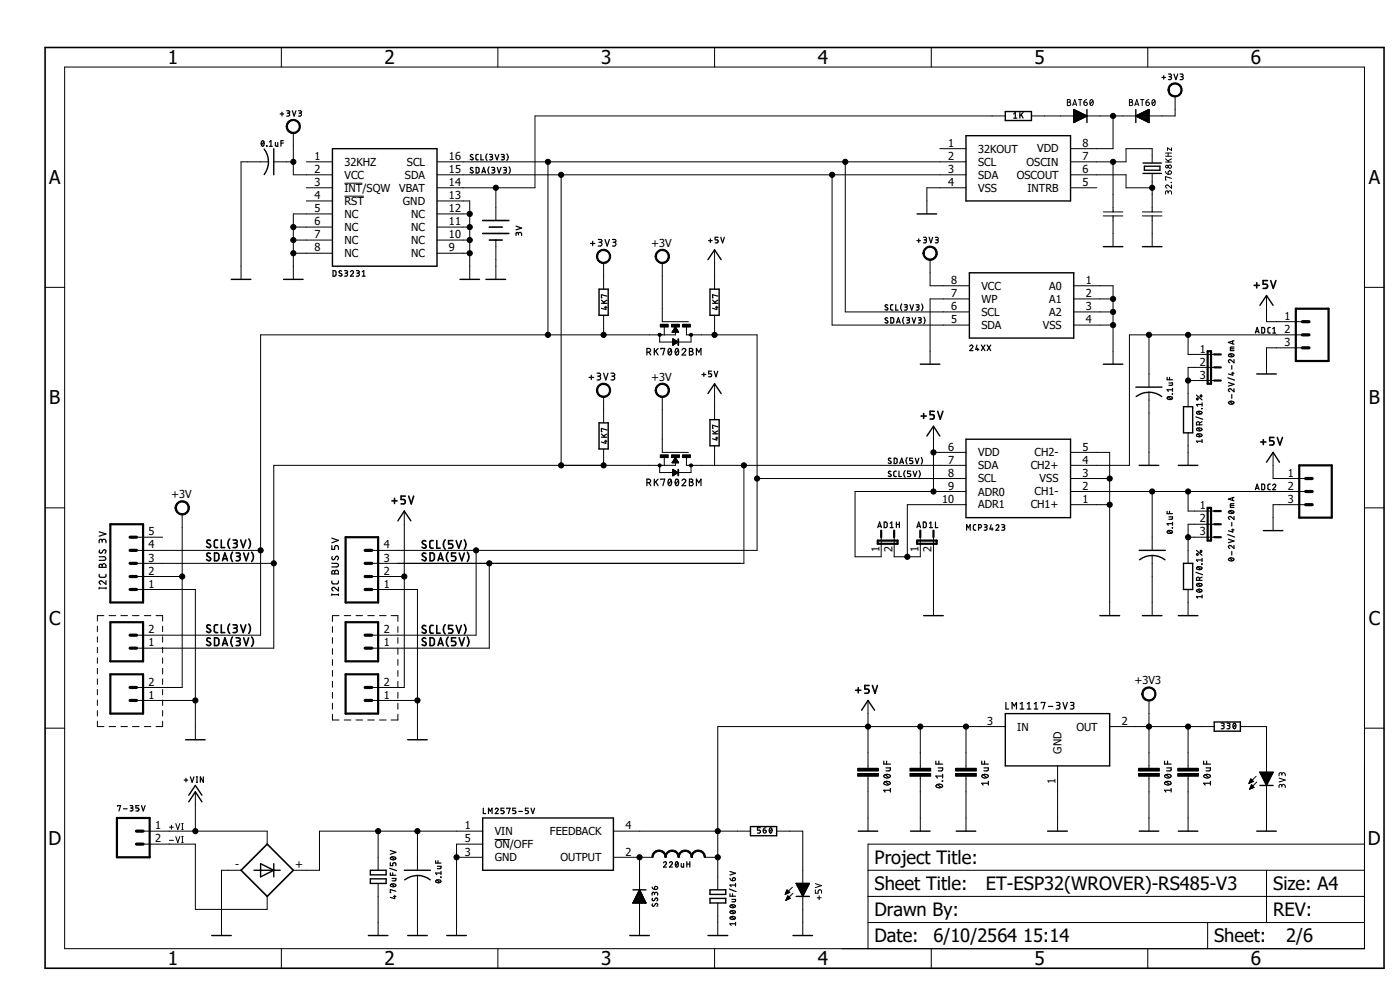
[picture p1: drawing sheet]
<svg xmlns="http://www.w3.org/2000/svg" width="297mm" height="210mm" viewBox="0 0 297 210" stroke-linecap="round" stroke-linejoin="round" font-family="sans-serif">
<defs><g id="words">
<g font-size="4">
<text x="35.6" y="13.5">1</text>
<text x="81.6" y="13.5">2</text>
<text x="127.5" y="13.5">3</text>
<text x="173.5" y="13.5">4</text>
<text x="219.5" y="13.5">5</text>
<text x="265.4" y="13.5">6</text>
<text x="10.5" y="39">A</text>
<text x="290.4" y="39">A</text>
<text x="10.5" y="85.8">B</text>
<text x="290.4" y="85.8">B</text>
<text x="10.5" y="132.5">C</text>
<text x="290.4" y="132.5">C</text>
<text x="10.3" y="179.3">D</text>
<text x="290.2" y="179.3">D</text>
<text x="35.6" y="204.7">1</text>
<text x="81.6" y="204.7">2</text>
<text x="127.5" y="204.7">3</text>
<text x="173.5" y="204.7">4</text>
<text x="219.5" y="204.7">5</text>
<text x="265.4" y="204.7">6</text>
</g>
<g font-size="3.9">
<text x="185.5" y="183.2">Project Title:</text>
<text x="185.5" y="188.8">Sheet Title:</text>
<text x="209.1" y="188.8">ET-ESP32(WROVER)-RS485-V3</text>
<text x="270.1" y="188.8">Size: A4</text>
<text x="185.5" y="194.3">Drawn By:</text>
<text x="270.1" y="194.3">REV:</text>
<text x="185.5" y="199.9">Date:</text>
<text x="198" y="199.9">6/10/2564 15:14</text>
<text x="257.6" y="199.9">Sheet:</text>
<text x="272.8" y="199.9">2/6</text>
</g>
<g font-size="2.3">
<text x="66.7" y="33.9">1</text>
<text x="73.1" y="35.1">32KHZ</text>
<text x="86.3" y="35.1">SCL</text>
<text x="95.3" y="33.9">16</text>
<text x="201.1" y="33.9">2</text>
<text x="201.1" y="31.2">1</text>
<text x="207.5" y="35.1">SCL</text>
<text x="207.5" y="32.4">32KOUT</text>
<text x="217.8" y="35.1">OSCIN</text>
<text x="220.1" y="32.3">VDD</text>
<text x="229.7" y="31.2">8</text>
<text x="229.7" y="33.9">7</text>
<text x="66.7" y="36.7">2</text>
<text x="66.7" y="39.5">3</text>
<text x="73.1" y="37.9">VCC</text>
<text x="73.1" y="40.7">INT/SQW</text>
<text x="84.7" y="40.7">VBAT</text>
<text x="85.9" y="37.9">SDA</text>
<text x="95.3" y="36.7">15</text>
<text x="95.3" y="39.5">14</text>
<text x="201.1" y="39.5">4</text>
<text x="201.1" y="36.7">3</text>
<text x="207.5" y="40.7">VSS</text>
<text x="207.5" y="37.9">SDA</text>
<text x="215.7" y="37.9">OSCOUT</text>
<text x="218" y="40.7">INTRB</text>
<text x="229.7" y="36.7">6</text>
<text x="229.7" y="39.5">5</text>
<text x="66.7" y="42.2">4</text>
<text x="66.7" y="45">5</text>
<text x="66.7" y="47.8">6</text>
<text x="73.1" y="43.5">RST</text>
<text x="73.1" y="46.2">NC</text>
<text x="85.5" y="43.4">GND</text>
<text x="87.2" y="46.2">NC</text>
<text x="95.3" y="42.2">13</text>
<text x="95.3" y="45">12</text>
<text x="95.3" y="47.8">11</text>
<text x="66.7" y="50.5">7</text>
<text x="66.7" y="53.3">8</text>
<text x="73.1" y="49">NC</text>
<text x="73.1" y="51.8">NC</text>
<text x="87.2" y="49">NC</text>
<text x="87.2" y="51.8">NC</text>
<text x="95.3" y="50.5">10</text>
<text x="95.3" y="53.3">9</text>
<text x="138.2" y="52.3">+3V</text>
<text x="73.1" y="54.5">NC</text>
<text x="87.2" y="54.5">NC</text>
<text x="201.8" y="60.2">8</text>
<text x="201.8" y="63">7</text>
<text x="201.8" y="65.8">6</text>
<text x="208.2" y="61.5">VCC</text>
<text x="208.2" y="64.2">WP</text>
<text x="222.6" y="61.5">A0</text>
<text x="222.6" y="64.2">A1</text>
<text x="230.4" y="60.2">1</text>
<text x="230.4" y="63">2</text>
<text x="230.4" y="65.8">3</text>
<text x="201.8" y="68.5">5</text>
<text x="208.2" y="67">SCL</text>
<text x="208.2" y="69.8">SDA</text>
<text x="221.2" y="69.8">VSS</text>
<text x="222.6" y="67">A2</text>
<text x="230.4" y="68.5">4</text>
<text x="272.5" y="67.9">1</text>
<text x="272.5" y="70.7">2</text>
<text x="254.6" y="74.8">1</text>
<text x="254.6" y="77.6">2</text>
<text x="272.5" y="73.4">3</text>
<text x="138.2" y="80.7">+3V</text>
<text x="254.6" y="80.4">3</text>
<text x="201.1" y="95.6">6</text>
<text x="229.7" y="95.6">5</text>
<text x="201.1" y="98.3">7</text>
<text x="201.1" y="101.1">8</text>
<text x="207.5" y="96.8">VDD</text>
<text x="207.5" y="99.6">SDA</text>
<text x="218.7" y="99.6">CH2+</text>
<text x="219.5" y="96.8">CH2-</text>
<text x="229.7" y="101.1">3</text>
<text x="229.7" y="98.3">4</text>
<text x="273.2" y="101.1">1</text>
<text x="36.3" y="105.7">+3V</text>
<text x="199.9" y="106.6">10</text>
<text x="201.1" y="103.9">9</text>
<text x="207.5" y="102.3">SCL</text>
<text x="207.5" y="105.1">ADR0</text>
<text x="207.5" y="107.9">ADR1</text>
<text x="218.7" y="107.9">CH1+</text>
<text x="219.5" y="105.1">CH1-</text>
<text x="220.6" y="102.3">VSS</text>
<text x="229.7" y="106.6">1</text>
<text x="229.7" y="103.9">2</text>
<text x="273.2" y="103.9">2</text>
<text x="273.2" y="106.6">3</text>
<text x="31.5" y="113.6">5</text>
<text x="254.6" y="108">1</text>
<text x="254.6" y="110.8">2</text>
<text x="254.6" y="113.6">3</text>
<text x="31.5" y="119.1">3</text>
<text x="31.5" y="116.3">4</text>
<text x="81.4" y="119.1">3</text>
<text x="81.4" y="116.3">4</text>
<text x="186.6" y="117" transform="rotate(-90 186.6 117)">1</text>
<text x="189.3" y="117" transform="rotate(-90 189.3 117)">2</text>
<text x="194.9" y="117" transform="rotate(-90 194.9 117)">1</text>
<text x="197.6" y="117" transform="rotate(-90 197.6 117)">2</text>
<text x="31.5" y="124.7">1</text>
<text x="31.5" y="121.9">2</text>
<text x="81.4" y="124.7">1</text>
<text x="81.4" y="121.9">2</text>
<text x="31.5" y="137.1">1</text>
<text x="31.5" y="134.4">2</text>
<text x="81.4" y="137.1">1</text>
<text x="81.4" y="134.4">2</text>
<text x="31.5" y="148.2">1</text>
<text x="31.5" y="145.5">2</text>
<text x="81.4" y="148.2">1</text>
<text x="81.4" y="145.5">2</text>
<text x="240.7" y="145.2">+3V3</text>
<text x="209.4" y="153.8">3</text>
<text x="215.8" y="155">IN</text>
<text x="228.4" y="155">OUT</text>
<text x="238" y="153.8">2</text>
<text x="225.2" y="159.9" transform="rotate(-90 225.2 159.9)">GND</text>
<text x="223.9" y="166.3" transform="rotate(-90 223.9 166.3)">1</text>
<text x="32.9" y="175.9">1</text>
<text x="32.9" y="178.7">2</text>
<text x="98.6" y="175.9">1</text>
<text x="98.6" y="178.7">5</text>
<text x="104.9" y="177.1">VIN</text>
<text x="104.9" y="179.9">ON/OFF</text>
<text x="116.7" y="177.1">FEEDBACK</text>
<text x="132.7" y="175.9">4</text>
<text x="49.9" y="184.2">-</text>
<text x="62.6" y="184.2">+</text>
<text x="98.6" y="181.5">3</text>
<text x="104.9" y="182.7">GND</text>
<text x="118.9" y="182.7">OUTPUT</text>
<text x="132.7" y="181.5">2</text>
</g>
</g></defs>
<path d="M9 9.7l285 196.3M294 9.7l-285 196.3" fill="none" stroke="#fff" stroke-width=".21"/>
<g fill="none" stroke="#000" stroke-width=".25">
<path d="M246.5 16.4h.8M246.9 16v.8M247.9 15.7h.4l.2 .2-.2 .4h-.3M248.2 16.3h.2a.31 .31 0 0 1 .1 .4 .31 .31 0 0 1-.3 .2h-.3M249 15.7l.5 1.2 .4-1.2M250.4 15.7h.4l.2 .2-.1 .3-.4 .1M250.7 16.3h.2a.31 .31 0 0 1 .1 .4 .31 .31 0 0 1-.3 .2h-.3M55.6 29.9l.1-.1a.69 .69 0 0 1 0 1.2l-.3-.4zM56 30.1l-.5 .7M56.6 30.9v.1zM57.1 31h.7M57.1 30.1l.4-.3v1.2"/>
<path d="M58.4 30.2v.6l.2 .2h.3v-.8M59.4 24.2h.8M59.6 30.4h.5M59.8 23.8v.8M60.1 29.8h-.5v1.2M60.8 23.5l.7 .2-.2 .3h-.3M61.1 24a.32 .32 0 0 1 .4 .3 .32 .32 0 0 1-.4 .3h-.3M62 23.5l.4 1.1 .4-1.1M63.3 23.5l.7 .2-.2 .3h-.3M63.6 24a.32 .32 0 0 1 .4 .3 .32 .32 0 0 1-.4 .3h-.3M100.3 32.9l-.3-.1-.2 .2 .6 .7a.4 .4 0 0 1-.7 .1M100.3 35.6l-.3-.1-.2 .3 .6 .6a.38 .38 0 0 1-.3 .3 .38 .38 0 0 1-.4-.2"/>
<path d="M101 35.5l.6 .2v.7l-.1 .3h-.5zM101.5 32.8l-.5 .1v.1v.8l.5 .1M102 32.8v1.1h.6M102.2 36.7l.4-1.2 .4 1.2M102.3 36.4h.6M103.3 32.6a1.09 1.09 0 0 0 0 1.4M103.8 35.4a1.15 1.15 0 0 0 0 1.4M103.8 32.8h.5l.2 .1-.1 .3-.4 .1M104.2 33.3a.32 .32 0 0 1 .3 .3 .32 .32 0 0 1-.3 .3h-.4M104.3 35.5l.6 .1v.1v.3l-.5 .1M104.6 36.1h.2a.31 .31 0 0 1 .2 .4 .31 .31 0 0 1-.4 .2h-.3M105 32.8l.5 1.1 .3-1.1"/>
<path d="M105.5 35.5l.4 1.2 .4-1.2M106.3 32.8h.5l.2 .1-.1 .3-.4 .1M106.7 33.3a.32 .32 0 0 1 .3 .3 .32 .32 0 0 1-.3 .3h-.4M106.8 35.5l.6 .1v.1v.3l-.5 .1M107.1 36.1l.3 .1v.3l-.6 .2M107.5 32.6a.97 .97 0 0 1 0 1.4M108 35.4a1.15 1.15 0 0 1 0 1.4M215.1 24.2l.3-.3v1.2M215.1 25.1h.6M216.4 23.9v1.2M216.7 24.3l.3 .8M217 23.9l-.6 .7"/>
<path d="M70.7 57.4l.5 .2 .1 .7-.2 .2-.4 .1zM72.5 57.5l-.3-.1-.3 .3 .6 .5v.3l-.2 .1-.4-.2M73.1 57.4h.4l.2 .2v.3l-.5 .1M73.4 58h.2a.31 .31 0 0 1 .1 .4 .31 .31 0 0 1-.3 .2h-.3M74.3 57.7a.33 .33 0 0 1 .5-.3 .33 .33 0 0 1 .1 .6l-.6 .6h.7M75.6 57.4h.4l.2 .2-.2 .4h-.3M75.9 58h.2a.31 .31 0 0 1 .1 .4 .31 .31 0 0 1-.3 .2h-.3M76.8 58.6h.7M76.8 57.7l.4-.3v1.2M109.5 48l1.2 .4-1.2 .4M110 49.6a.34 .34 0 0 1 .3-.3 .34 .34 0 0 1 .4 .3v.4M110 49.8l-.1-.4-.3-.1-.1 .2v.5"/>
<path d="M125.3 51.6h.9M125.7 51.2v.9M126.9 50.8h.7l.1 .2-.1 .4h-.5M127.3 51.4a.4 .4 0 0 1 .4 .4 .4 .4 0 0 1-.4 .4h-.4M128.4 50.8l.4 1.4 .5-1.4M129.9 50.8h.7l.1 .2-.1 .4h-.5M130.3 51.4a.4 .4 0 0 1 .4 .4 .4 .4 0 0 1-.4 .4h-.4M150.3 51.1h.8M150.7 50.7v.7M152.4 50.3h-.7v.6h.5l.2 .2-.2 .4h-.5M152.9 50.3l.4 1.2 .4-1.2M194.5 51.1h.8"/>
<path d="M194.9 50.7v.7M195.9 50.3h.4l.3 .2-.1 .3-.5 .1M196.3 50.9l.2 .1v.4l-.6 .1M197.1 50.3l.4 1.2 .4-1.2M198.4 50.3h.4l.3 .2-.1 .3-.5 .1M198.8 50.9h.1a.31 .31 0 0 1 .1 .4 .31 .31 0 0 1-.2 .2h-.4M125.4 79.6v.9M126.7 79.2h.4l.3 .2-.1 .4h-.5M127 79.8a.4 .4 0 0 1 .4 .4 .4 .4 0 0 1-.4 .4h-.3M127.6 64.3h1.2M127.6 63.7l.7 .6M128.1 79.2l.4 1.4 .5-1.4"/>
<path d="M128.2 65.2h.6M128.5 65v.7l-.9-.3M128.8 62.8l-1.2-.3v.7h.1M128.8 63.7l-.7 .4M129.6 79.2h.5l.3 .2-.1 .4h-.5M130 79.8a.4 .4 0 0 1 .4 .4 .4 .4 0 0 1-.4 .4h-.4M137.2 74.7h.4a.4 .4 0 0 0 .4-.4 .4 .4 0 0 0-.4-.4h-.4v1.4M137.7 74.7l.3 .6M138.8 73.9v1.4M139.1 74.5l.5 .8M139.6 73.9l-.8 .9M140.2 74.1v-.2h.8l-.4 1.4"/>
<path d="M141.9 74l.2-.1a.83 .83 0 0 1 0 1.4 .84 .84 0 0 1-.2-1.3zM142.4 74.3l-.6 .7M143.4 74l.2-.1a.83 .83 0 0 1 0 1.4l-.3-.2-.1-.5zM143.9 74.3l-.6 .7M144.7 74.3a.39 .39 0 0 1 .5-.4 .39 .39 0 0 1 .3 .5l-.8 .9h.8M146.3 73.9h.4l.3 .2v.2l-.3 .2 .4 .4-.2 .4h-.6zM146.3 74.5h.4M147.7 75.3v-1.4l.6 .8 .4-.8v1.4M148.9 79.5h.8M149.3 79.1v.7M151 78.7h-.7v.6l.7 .1v.4l-.7 .1M151.2 64.3h1.1"/>
<path d="M151.2 63.7l.6 .6M151.5 78.7l.4 1.2 .4-1.2M151.8 65.2h.5M152.1 65v.7l-.9-.3M152.3 62.8l-1.1-.3v.7h.1M152.3 63.7l-.7 .4M188.3 64.7l-.4-.1-.1 .2v.2l.5 .4v.3l-.2 .1-.4-.2M188.3 67.5l-.3-.1-.2 .1v.3l.5 .4v.3l-.6-.1M189 67.4l.6 .2-.1 .9h-.5zM189.4 64.6l-.4 .1-.1 .2 .1 .8 .4 .1M190 64.6v1.2h.5M190.2 68.5l.4-1.1 .4 1.1"/>
<path d="M190.3 68.3h.6M191.3 64.5a1.15 1.15 0 0 0 0 1.4M191.8 67.3a1.15 1.15 0 0 0 0 1.4M191.9 64.6l.6 .2-.1 .3-.4 .1M192.2 65.2h.1a.31 .31 0 0 1 .2 .3 .31 .31 0 0 1-.3 .3h-.3M192.3 67.4l.7 .2-.1 .3h-.5M192.6 67.9a.32 .32 0 0 1 .4 .3 .32 .32 0 0 1-.4 .3h-.3M193 64.6l.4 1.2 .4-1.2M193.5 67.4l.4 1.1 .4-1.1M194.4 64.6l.6 .2-.1 .3-.4 .1M194.7 65.2h.1a.31 .31 0 0 1 .2 .3 .31 .31 0 0 1-.3 .3h-.3M194.8 67.4l.7 .2-.2 .3h-.4"/>
<path d="M195.1 67.9a.32 .32 0 0 1 .4 .3 .32 .32 0 0 1-.4 .3h-.3M195.5 64.5a1.15 1.15 0 0 1 0 1.4M196 67.3a1.15 1.15 0 0 1 0 1.4M205.7 73.5l.4-.3 .3 .2v.2l-.7 .8h.7M207.3 73.2l-.3 .9h.6M207.4 73.9v.5M208.2 73.2l.8 1.2M209 73.2l-.8 1.2M209.4 73.2l.8 1.2M210.2 73.2l-.8 1.2M260.8 75.1h.6l.3 .1a.59 .59 0 0 1-.5 .5 .59 .59 0 0 1-.6-.3zM260.9 75.1l.6 .5"/>
<path d="M261 74h.8M261.3 79.2h.5M261.3 77.6v.7M261.5 72.3v.6M261.5 79v.6l-.9-.3M261.8 76.3v.7l-.8-.7h-.2l-.2 .3 .3 .4M261.8 73.6l-.8 .1v.7h.8M261.8 72.3l-1.2 .3 1.2 .4M266.3 70.7l.4-1.2 .4 1.2M266.4 70.4h.6M267.7 69.5l.6 .1-.1 1-.5 .1zM269.5 69.5l-.5 .1v.1v.8l.5 .2"/>
<path d="M270 70.7h.6M270 69.7l.3-.2v1.2M125 80.1h.9M127.6 92.8h1.2M127.6 92.1l.7 .7M128.2 93.6h.6M128.5 93.4v.7l-.9-.3M128.8 92.1l-.7 .4M128.8 91.2l-1.2-.3v.7h.1M151.2 92h1.1M151.2 91.4l.6 .6M151.8 92.9h.5"/>
<path d="M152.1 92.7v.6l-.9-.2M152.3 91.4l-.7 .4M152.3 90.6l-1.1-.4v.6h.1M189 97.3l-.4-.1-.1 .3 .6 .5-.1 .3h-.2l-.4-.1M189.7 97.2l.6 .1v.7l-.1 .3h-.5zM190.2 99.9l-.5 .1-.1 .2 .1 .8 .5 .1M190.7 99.9v1.2h.5M190.9 98.3l.4-1.1 .4 1.1M191 98h.6M192 99.8a1.02 1.02 0 0 0 0 1.5M192.4 97a1.15 1.15 0 0 0 0 1.5M193.2 99.9h-.7v.6h.6l.1 .2-.1 .4h-.6"/>
<path d="M193.6 97.2h-.6v.5l.6 .1v.4l-.6 .1M193.7 99.9l.4 1.2 .4-1.2M194.2 97.2l.4 1.1 .3-1.1M195 99.8a1.15 1.15 0 0 1 0 1.5M195.5 97a1.15 1.15 0 0 1 0 1.5M247.6 80.1v.5h1.2M247.6 84.3l.6-.2 .5 .2a.57 .57 0 0 1-.5 .5 .57 .57 0 0 1-.6-.3zM247.9 84.2l.6 .5M248 81.2h.8v.5h-.8M248.1 80.1v.5M248.7 83.6h.1M248.8 82.4v.6"/>
<path d="M248.8 82.7h-1.2l.3 .3M253.7 88.4l1.4 .5M253.8 83.8l1.2 1M253.9 92.2a.62 .62 0 0 1 .6-.2 .62 .62 0 0 1 .5 .5l-.6 .2-.4-.1zM253.9 90.9l.5-.1 .6 .1a.6 .6 0 0 1-.5 .5 .6 .6 0 0 1-.7-.3zM253.9 87.4a.62 .62 0 0 1 .6-.2 .62 .62 0 0 1 .5 .5l-.6 .2-.4-.1zM254.1 92.1l.6 .5M254.1 90.8l.6 .6M254.1 87.3l.6 .5M254.5 90.1l-.1-.5a.31 .31 0 0 0-.3-.1 .31 .31 0 0 0-.3 .3v.3h1.2M255 86.7h.1M255 93.6h-1.2l.3 .3"/>
<path d="M255 85.5v.6M255 93.3v.6M255 89.5l-.5 .2M255 85.8h-1.2l.3 .3M260.5 80.1l1.4 .5M260.6 81.2l1.2 .3-1.2 .4M260.8 85.2l.4-.1 .5 .2a.61 .61 0 0 1-.5 .5 .61 .61 0 0 1-.6-.4zM260.9 85.2l.6 .5M261.3 83.7v.8M261.8 82.5v.6l-.8-.6h-.2l-.2 .2 .3 .4M21 118.1h1.1a.39 .39 0 0 1 .3 .3 .39 .39 0 0 1-.1 .4l-1.3 .1M21 112.8l1.5 .5-1.5 .4"/>
<path d="M21.1 119.8l.4-.1 .2 .3a.4 .4 0 0 1 .4-.5 .4 .4 0 0 1 .4 .5v.4h-1.5zM21.2 116.7l-.1 .5 .3 .1 .2-.1 .3-.4 .4-.1 .2 .2-.2 .5M21.7 114.8a.4 .4 0 0 1 .4-.4 .4 .4 0 0 1 .4 .4v.3M21.7 115l-.1-.5-.3-.1-.3 .3v.4M21.7 120v.4M70.4 119.5h1a.38 .38 0 0 1 .4 .4 .38 .38 0 0 1-.4 .4h-1M70.4 115.7v.8h.6v-.6l.3-.2 .5 .2v.6M70.4 114.2l1.4 .4-1.4 .5M70.5 118.1l-.1 .5a.31 .31 0 0 0 .3 .1 .31 .31 0 0 0 .3-.1l.2-.4a.31 .31 0 0 1 .4-.2 .31 .31 0 0 1 .2 .3l-.2 .5M137.2 102.4h.4a.39 .39 0 0 0 .4-.3 .39 .39 0 0 0-.2-.4l-.6-.1v1.4M137.7 102.4l.3 .6M138.8 101.6v1.4"/>
<path d="M139.1 102.2l.5 .8M139.6 101.6l-.8 .9M140.2 101.8v-.2h.8l-.4 1.4M141.9 101.7l.2-.1a.83 .83 0 0 1 0 1.4 .86 .86 0 0 1-.2-1.3zM142.4 101.9l-.6 .8M143.4 101.7l.2-.1a.83 .83 0 0 1 0 1.4h-.2l-.2-.7zM143.9 101.9l-.6 .8M144.7 101.9a.39 .39 0 0 1 .5-.3 .39 .39 0 0 1 .2 .6l-.7 .8h.8M146.3 101.6l.6 .1 .1 .2-.1 .3h-.2a.4 .4 0 0 1 .4 .4 .4 .4 0 0 1-.4 .4h-.4zM146.3 102.2h.4M147.7 103v-1.4l.6 .8 .4-.8v1.4M186.2 111.9l.4-1.2 .4 1.2"/>
<path d="M186.3 111.6h.6M187.6 110.7l.6 .2v.7l-.2 .3h-.4zM188.8 111.9h.7M188.8 111l.4-.3v1.2M189 100l-.3-.1-.2 .3 .6 .5-.1 .3h-.6M190.2 111.3h.6M190.2 110.7v1.2M190.8 110.7v1.2M194.5 111.9l.4-1.2 .4 1.2M194.6 111.6h.6M195.9 110.7l.6 .2-.1 1h-.5zM197.2 111.9h.6"/>
<path d="M197.2 111l.3-.3v1.2M198.5 110.7v1.2h.5M205.1 112.5v-1.2l.3 .7 .4-.7v1.2M207 111.3l-.4 .1-.1 .1v.9l.5 .1M207.6 112l.5-.1a.34 .34 0 0 0 .1-.3 .34 .34 0 0 0-.3-.3h-.3v1.2M208.8 111.3h.4l.2 .2-.1 .3h-.4M209.1 111.8l.2 .1a.31 .31 0 0 1 .1 .4 .31 .31 0 0 1-.3 .2h-.3M210.3 111.3l-.3 .9h.7M210.5 112v.5M211.3 111.5a.33 .33 0 0 1 .5-.2 .33 .33 0 0 1 0 .5l-.5 .7h.6M212.5 111.3h.4l.2 .2v.3h-.5M212.9 111.8l.2 .2v.3l-.6 .2"/>
<path d="M247.6 108.5v.5h1.2M247.6 112.7a.58 .58 0 0 1 .7-.2 .58 .58 0 0 1 .4 .5 .58 .58 0 0 1-.6 .2 .58 .58 0 0 1-.5-.5zM247.9 112.6l.6 .5M248 109.6h.8v.5l-.8 .1M248.1 108.5v.5M248.7 111.9h.1M248.8 110.8v.6M248.8 111.1h-1.2l.3 .3M253.8 116.8l1.2 1M254.9 119.6v.1M254.9 119.6h.1M255 118.4v.7"/>
<path d="M255 119.6v.1M255 118.8h-1.2l.3 .3M260.5 113.4l1.4 .5M260.6 114.4l1.2 .4-1.2 .3M260.8 118.4h.6l.4 .3a.69 .69 0 0 1-1.2 0zM260.8 108.4l.4-.1 .5 .2a.61 .61 0 0 1-.5 .5 .61 .61 0 0 1-.6-.4zM260.9 118.4l.6 .6M260.9 108.4l.6 .5M261 107.2h.8M261.3 112.4h.5M261.3 110.8v.8M261.3 117v.7"/>
<path d="M261.5 105.6v.6M261.5 112.2v.7l-.9-.3M261.8 115.7v.6l-.6-.5h-.6v.3l.3 .2M261.8 109.6v.6l-.8-.6-.4 .1v.3l.3 .2M261.8 106.8l-.8 .2v.7h.8M261.8 105.5l-1.2 .4 1.2 .4M266.3 103.9l.4-1.2 .4 1.2M266.4 103.6h.6M267.7 102.7l.6 .2-.1 .9-.5 .1zM269.5 102.7l-.5 .1v.2v.8l.5 .1M270 103l.4-.3 .2 .2v.2l-.6 .8h.6M21 121.8l.1 .5 .3 .2 .9-.1 .2-.6"/>
<path d="M21 124.8h1.5M21 124.6v.3M22.5 123.2v.8l-1-.8-.4 .2a.41 .41 0 0 0 .3 .6M22.5 124.6v.3M70.4 123.2v.5l.3 .2 .9-.1 .2-.6M70.4 126.2h1.4M70.4 126v.3M70.4 121.2l.4-.2 .2 .3a.4 .4 0 0 1 .4-.4 .4 .4 0 0 1 .4 .4v.5h-1.4zM71 121.3v.5M71.8 124.6v.7l-.8-.6a.38 .38 0 0 0-.6 .1 .38 .38 0 0 0 .3 .5M71.8 126v.3M253.7 121.4l1.4 .5"/>
<path d="M253.9 125.2a.63 .63 0 0 1 .6-.2 .63 .63 0 0 1 .5 .4 .63 .63 0 0 1-.7 .2 .63 .63 0 0 1-.4-.4zM253.9 123.9l.5-.2 .6 .2a.6 .6 0 0 1-.5 .5 .6 .6 0 0 1-.7-.3zM253.9 120.4a.63 .63 0 0 1 .6-.2 .63 .63 0 0 1 .5 .4 .63 .63 0 0 1-.7 .3 .63 .63 0 0 1-.4-.5zM254.1 125.1l.6 .5M254.1 123.8l.6 .5M254.1 120.3l.6 .5M254.5 123.1l-.1-.5a.31 .31 0 0 0-.3-.2 .31 .31 0 0 0-.3 .4v.3h1.2M255 126.2v.7M255 126.6h-1.2l.3 .3M255 122.4l-.5 .3M213.4 149v1.4h.6M214.7 150.4v-1.4l.5 .8 .4-.8v1.4"/>
<path d="M216.4 150.4h.8M216.4 149.3l.4-.3v1.4M217.9 150.4h.8M217.9 149.3l.4-.3v1.4M219.4 150.4h.8M219.4 149.3l.4-.3v1.4M220.9 149.1v-.1h.8l-.4 1.4M222.4 149.9h1M224.1 149l.6 .1 .2 .1-.2 .4h-.5M224.5 149.6a.38 .38 0 0 1 .4 .4 .38 .38 0 0 1-.4 .4h-.4M225.5 149l.5 1.4 .4-1.4M227.1 149l.6 .1 .1 .1-.1 .4h-.5"/>
<path d="M227.5 149.6a.38 .38 0 0 1 .3 .4 .38 .38 0 0 1-.3 .4h-.4M259.1 153.4l.6 .2-.1 .3h-.4M259.4 153.9a.34 .34 0 0 1 .3 .4 .34 .34 0 0 1-.3 .3h-.3M260.3 153.4l.6 .2v.3h-.5M260.6 153.9l.3 .2v.3l-.6 .2M261.7 153.5a.56 .56 0 0 1 .5 .5 .56 .56 0 0 1-.5 .6l-.1-.4zM262.1 153.7l-.5 .6M24.9 171v-.1h.7l-.4 1.1M26.2 171.6h.8M27.6 170.9l.6 .2-.1 .3h-.4M27.9 171.4a.32 .32 0 0 1 .3 .3 .32 .32 0 0 1-.3 .3h-.3M29.5 170.9h-.7v.5h.5l.2 .3-.2 .3h-.5"/>
<path d="M30 170.9l.4 1.1 .4-1.1M39.1 165.5h.7M39.5 165.1v.8M40.4 164.8l.4 1.1 .3-1.1M41.7 165.9h.2M41.7 164.8h.2M41.8 164.8v1.1M43.1 164.8v1.1l-.6-1.1v1.1M102.5 171.4v1.2h.5M103.6 172.6v-1.2l.4 .7 .4-.7v1.2M105.1 171.7a.3 .3 0 0 1 .4-.2 .3 .3 0 0 1 .1 .5l-.5 .6h.6M106.9 171.4h-.6v.6h.5l.1 .2-.1 .4h-.5"/>
<path d="M107.5 171.6v-.2h.7l-.3 1.2M109.4 171.4h-.6v.6h.5l.1 .2-.1 .4h-.5M110.1 172.1h.7M112.1 171.4h-.6v.6h.5l.1 .2-.1 .4h-.5M112.6 171.4l.4 1.2 .4-1.2M161.3 175.6h-.6v.5h.5l.1 .3-.1 .3h-.5M161.9 176.1h.4a.32 .32 0 0 1 .3 .4 .32 .32 0 0 1-.4 .2 .32 .32 0 0 1-.3-.3zM162.4 175.6h-.2l-.3 .5M163.4 175.6a.53 .53 0 0 1 .4 .6 .53 .53 0 0 1-.4 .5l-.2-.3zM163.7 175.9l-.5 .6M187.5 161.5v.6h1.4M187.5 166l.7-.3 .5 .2 .2 .3a.83 .83 0 0 1-1.4 0z"/>
<path d="M187.5 164.5l.7-.2 .6 .2 .1 .1a.79 .79 0 0 1-1.4 0zM187.8 165.8l.8 .7M187.8 164.3l.8 .7M188 162.9h.9l-.1 .6h-.8M188.1 161.5v.6M188.9 167.6h-1.4l.3 .4M188.9 167.3v.7M198.5 161.5v.6h1.5M198.6 166.6l.7-.3 .5 .2 .2 .3a.87 .87 0 0 1-1.5 0zM198.9 166.4l.7 .6M199.1 162.9h.9l-.1 .6h-.8M199.2 161.5v.6"/>
<path d="M199.9 165.7h.1zM200 164.3v.8M200 164.6h-1.5l.4 .5M208.3 161.5v.6h1.4M208.3 164.5l.7-.2 .6 .2 .1 .1a.79 .79 0 0 1-1.4 0zM208.6 164.3l.7 .7M208.7 162.9h1l-.2 .6h-.8M208.9 161.5v.6M209.7 166.2h-1.4l.3 .3M209.7 165.7v.8M247.1 161.5v.6h1.4M247.1 166l.7-.3a.5 .5 0 0 1 .6 .6l-.9 .2-.4-.2z"/>
<path d="M247.1 164.5l.7-.2 .5 .1a.31 .31 0 0 1 .2 .3 .31 .31 0 0 1-.2 .2l-.5 .2-.5-.2-.2-.1zM247.4 165.8l.8 .7M247.4 164.3l.8 .7M247.5 162.9h1l-.1 .6h-.9M247.7 161.5v.6M248.5 167.6h-1.4l.3 .4M248.5 167.3v.7M255.4 161.5v.6h1.4M255.4 164.5l.7-.2 .7 .2v.1a.82 .82 0 0 1-1.4 0zM255.7 164.3l.8 .7M255.9 162.9h.9l-.1 .6h-.8M256 161.5v.6"/>
<path d="M256.8 166.2h-1.4l.3 .3M256.8 165.7v.8M82.7 184.2l1.4 .5M82.8 183v.6h.5v-.3l.3-.3 .3 .1 .1 .5M82.8 185.2v.5h1.2M82.8 180.4l1.2 .4-1.2 .4M82.8 187.7a.62 .62 0 0 1 .7-.2 .62 .62 0 0 1 .4 .5l-.5 .1-.4-.1zM82.8 181.9a.63 .63 0 0 1 .7-.2 .63 .63 0 0 1 .4 .5 .63 .63 0 0 1-.6 .2 .63 .63 0 0 1-.5-.5zM83.1 187.5l.6 .6M83.1 181.8l.6 .5M83.2 186.4h.8l-.1 .4-.7 .1M83.3 185.2v.5"/>
<path d="M83.5 190.2h.5M83.7 190v.6l-.9-.2M84 189.1l-1.2-.4v.7h.1M92.4 182.6v.5h1.2M92.5 186.8a.58 .58 0 0 1 .6-.2 .58 .58 0 0 1 .4 .5l-.5 .2-.4-.1zM92.7 186.7l.6 .5M92.8 183.8h.8l-.1 .4-.7 .1M92.9 182.6v.5M93.5 186.1h.1M93.6 184.9v.6M93.6 185.2h-1.2l.3 .3M138.3 188.2l.1 .2 .5 .3"/>
<path d="M138.4 191.7l-.1 .3 .3 .3 .5-.6h.3l.1 .2-.1 .4M138.4 190.5l-.1 .3 .3 .3 .3-.1 .2-.5h.3l.1 .3-.1 .3M138.9 189.6a.34 .34 0 0 1 .3-.3 .34 .34 0 0 1 .3 .3v.3M138.9 189.8l-.1-.4-.3-.1-.2 .6M139 188a.35 .35 0 0 1 .5 .2 .35 .35 0 0 1-.3 .5h-.3zM140.8 183l.3-.2 .3 .1v.3l-.6 .7h.6M142 183a.31 .31 0 0 1 .5-.2 .31 .31 0 0 1 .1 .5l-.6 .6h.7M143.4 182.8a.58 .58 0 0 1 .5 .5 .58 .58 0 0 1-.3 .6l-.3-.1v-.4zM143.8 183l-.5 .7M144.5 183.2l.1 .7h.4v-.7M145.7 182.8v1.1M145.7 183.3h.6"/>
<path d="M146.3 182.8v1.1M154.7 188.6l1.5 .5M154.9 186.3l.2 .5h.3M154.9 189.6v.5h1.1M154.9 184.9l1.1 .4-1.1 .3M154.9 194.6a.63 .63 0 0 1 .6-.2 .63 .63 0 0 1 .5 .5 .63 .63 0 0 1-.6 .2 .63 .63 0 0 1-.5-.5zM154.9 193.3l.5-.1 .6 .1a.6 .6 0 0 1-.5 .6 .6 .6 0 0 1-.6-.4zM154.9 192.1a.63 .63 0 0 1 .6-.2 .63 .63 0 0 1 .5 .5 .63 .63 0 0 1-.6 .2 .63 .63 0 0 1-.5-.5zM155.1 194.5l.7 .5M155.1 193.2l.7 .6M155.1 192l.7 .5M155.3 190.8h.7v.5h-.7"/>
<path d="M155.4 186.3a.33 .33 0 0 1 .6 0 .33 .33 0 0 1-.3 .5h-.3zM155.4 189.6v.5M156 196h-1.1l.2 .3M156 187.4v.7M156 195.7v.6M156 187.7h-1.1l.2 .4"/>
<circle cx="254" cy="84.6" r=".19"/>
<circle cx="254.8" cy="84" r=".19"/>
<circle cx="254" cy="117.6" r=".19"/>
<circle cx="254.8" cy="117" r=".2"/>
</g>
<g fill="none" stroke="#000" stroke-width=".34">
<path d="M9.6 10.1h284v195.3h-284zM102.4 46.8h5.5M102.4 49.5h5.5M103.8 48.2h2.8M103.8 50.9h2.8M266.6 60v1.1M268.9 59.5h-.9v.8h.5a.45 .45 0 0 1 .4 .4 .45 .45 0 0 1-.4 .5h-.5M269.6 59.5l.5 1.7 .6-1.7M266.1 60.5h1.1M195.4 88.3h1.1M196 87.7v1.1M198.2 87.2h-.9v.8h.6a.49 .49 0 0 1 .3 .4 .49 .49 0 0 1-.3 .5h-.6"/>
<path d="M198.9 87.2l.6 1.7 .5-1.7M267.5 93.8h1.1M268 93.3v1M270.3 92.8h-.9v.7h.5a.46 .46 0 0 1 .4 .5 .46 .46 0 0 1-.4 .4h-.5M271 92.8l.5 1.6 .6-1.6M44.6 114.7l-.4-.1a.34 .34 0 0 0-.3 .5l.6 .4a.37 .37 0 0 1 .2 .4 .37 .37 0 0 1-.3 .3l-.6-.2M44.6 117.4l-.6-.1a.38 .38 0 0 0 0 .7l.5 .3a.37 .37 0 0 1 .2 .4 .37 .37 0 0 1-.3 .3l-.6-.3M45.5 117.3h.7l.2 .5v.7l-.4 .5h-.5zM46.2 114.6h-.6l-.1 .3v1.1l.7 .2M46.9 114.6v1.6h.8M47.2 119l.5-1.7 .6 1.7M47.3 118.5h.8"/>
<path d="M48.7 114.3a1.49 1.49 0 0 0 0 2M49.3 117.1l-.2 .3a1.58 1.58 0 0 0 .2 1.7M49.4 114.6h.6a.36 .36 0 0 1 .3 .3 .36 .36 0 0 1-.3 .4h-.4M49.9 115.3a.45 .45 0 0 1 .4 .4 .45 .45 0 0 1-.4 .5h-.5M50.1 117.3h.7a.37 .37 0 0 1 .2 .5 .37 .37 0 0 1-.4 .2h-.4M50.5 118a.47 .47 0 0 1 .5 .5 .47 .47 0 0 1-.5 .5h-.4M51.1 114.6l.5 1.6 .6-1.6M51.7 117.3l.5 1.7 .5-1.7M52.8 114.3l.2 .3a1.59 1.59 0 0 1-.2 1.7M53.4 117.1a1.49 1.49 0 0 1 0 2M83.1 106.3h1.1M83.7 105.7v1.1"/>
<path d="M86 105.2h-.9v.8h.5a.47 .47 0 0 1 .4 .4 .47 .47 0 0 1-.4 .5h-.5M86.7 105.2l.5 1.7 .6-1.7M90.3 114.8l-.1-.1a.38 .38 0 0 0-.6 .1 .38 .38 0 0 0 .1 .6l.6 .2a.37 .37 0 0 1 .1 .4 .37 .37 0 0 1-.3 .3l-.6-.2M90.3 117.4l-.1-.1a.38 .38 0 0 0-.6 .1 .38 .38 0 0 0 .1 .6l.6 .3a.37 .37 0 0 1 .1 .4 .37 .37 0 0 1-.3 .3l-.6-.3M91.2 117.3h.7l.3 .5v.7l-.5 .5h-.5zM91.9 114.7h-.5l-.2 .3v1.1l.7 .2M92.7 114.7v1.6h.7M92.9 119l.6-1.7 .5 1.7M93 118.5h.9M94.4 114.5a1.49 1.49 0 0 0 0 2M95.1 117.1a1.49 1.49 0 0 0 0 2M96.1 114.7h-.9v.7h.5a.46 .46 0 0 1 .4 .4 .46 .46 0 0 1-.4 .5h-.5"/>
<path d="M96.7 117.3h-.9v.7h.6a.49 .49 0 0 1 .3 .5 .49 .49 0 0 1-.3 .5h-.6M96.8 114.7l.5 1.6 .6-1.6M97.4 117.3l.6 1.7 .5-1.7M98.5 114.5l.2 .3a1.58 1.58 0 0 1-.2 1.7M99.1 117.1l.2 .3a1.58 1.58 0 0 1-.2 1.7M44.6 132.7l-.6-.1a.38 .38 0 0 0 0 .6l.5 .3a.37 .37 0 0 1 .2 .4 .37 .37 0 0 1-.3 .3l-.6-.3M44.6 135.5l-.4-.2a.4 .4 0 0 0-.3 .3 .4 .4 0 0 0 .1 .4l.5 .3a.37 .37 0 0 1 .2 .4 .37 .37 0 0 1-.3 .2l-.6-.2M45.5 135.3h.5l.4 .3v.9l-.2 .4h-.7zM46.2 132.5l-.6 .1-.1 .3v1.1l.3 .2h.4M46.9 132.5v1.7h.8M47.2 136.9l.5-1.6 .6 1.6M47.3 136.5h.8"/>
<path d="M48.7 132.4a1.49 1.49 0 0 0 0 2M49.3 135.1l-.2 .3a1.59 1.59 0 0 0 .2 1.7M49.4 132.5l.8 .1a.37 .37 0 0 1 .1 .4 .37 .37 0 0 1-.3 .3h-.4M49.9 133.3a.47 .47 0 0 1 .4 .4 .47 .47 0 0 1-.4 .5h-.5M50.1 135.3l.7 .1a.34 .34 0 0 1 0 .6l-.6 .1M50.5 136.1a.45 .45 0 0 1 .5 .4 .45 .45 0 0 1-.5 .4h-.4M51.1 132.5l.5 1.7 .6-1.7M51.7 135.3l.5 1.6 .5-1.6M52.8 132.4l.2 .3a1.58 1.58 0 0 1-.2 1.7M53.4 135.1a1.49 1.49 0 0 1 0 2M90.3 132.8a.42 .42 0 0 0-.5-.1 .42 .42 0 0 0-.2 .5l.7 .4a.37 .37 0 0 1 .1 .4 .37 .37 0 0 1-.3 .3l-.6-.2M90.3 135.5a.41 .41 0 0 0-.6-.1 .41 .41 0 0 0 0 .6l.6 .3a.37 .37 0 0 1 .1 .4 .37 .37 0 0 1-.3 .2l-.6-.2"/>
<path d="M91.2 135.3h.5l.4 .3 .1 .9-.3 .4h-.7zM91.9 132.7h-.5l-.2 .4v1.1l.7 .1M92.7 132.7v1.6h.7M92.9 136.9l.6-1.6 .5 1.6M93 136.5h.9M94.4 132.5a1.49 1.49 0 0 0 0 2M95.1 135.1a1.49 1.49 0 0 0 0 2M96.1 132.7h-.9v.7h.5l.4 .4a.4 .4 0 0 1-.4 .5h-.5M96.7 135.3h-.9v.8h.7l.2 .3a.4 .4 0 0 1-.3 .5h-.6M96.8 132.7l.5 1.6 .6-1.6M97.4 135.3l.6 1.6 .5-1.6M98.5 132.5l.2 .3a1.59 1.59 0 0 1-.2 1.7"/>
<path d="M99.1 135.1l.2 .3a1.59 1.59 0 0 1-.2 1.7M181.5 146.4h1.1M182.1 145.9v1.1M184.4 145.4h-.9v.8h.5a.45 .45 0 0 1 .4 .4 .45 .45 0 0 1-.4 .5h-.5M185.1 145.4l.5 1.7 .5-1.7M56.7 179.1l5.5 5.5-5.5 5.6-5.6-5.6z"/>
</g>
<g fill="none" stroke="#000" stroke-width=".21">
<path d="M13.7 14.2h275.8v187.1h-275.8zM59.7 10.1v4.1M105.6 10.1v4.1M151.6 10.1v4.1M197.6 10.1v4.1M243.5 10.1v4.1M248.1 18.1a1.52 1.52 0 0 1 2.4 0 1.52 1.52 0 0 1-.7 2.4 1.52 1.52 0 0 1-2-1.4h.2a1.25 1.25 0 0 1 1.7-1.3 1.25 1.25 0 0 1 .5 2.1 1.25 1.25 0 0 1-2.1-.4l-.1-.4h-.2zM56.9 34.3h-5.8v25M58.1 34.3h4.1M61 25.9a1.52 1.52 0 0 1 2.4 0 1.52 1.52 0 0 1-.7 2.3 1.52 1.52 0 0 1-2-1.4h.3a1.25 1.25 0 0 1 1.6-1.2 1.25 1.25 0 0 1 .5 2 1.25 1.25 0 0 1-2.1-.4v-.4h-.3zM62.2 28.2v8.9h8.3M65 34.3h5.5"/>
<path d="M65 39.8h5.5M73.1 38.9h3.8M92.7 34.3h112.2M92.7 37.1h112.2M105.2 39.8v7M116.2 34.3v36.7M119 37.1v61.6M176.5 37.1v31.9h29.2M179.3 34.3v31.9h26.4M199.4 31.5h5.5M204.9 39.8h-8.3v5.6M213.3 24.6h-99.8v15.2h-20.8"/>
<path d="M218.8 24.6h9M226.4 21.1l.6 .1 .1 .3-.3 .2a.36 .36 0 0 1 .4 .3 .36 .36 0 0 1-.4 .4h-.4zM226.4 21.7h.4M227.1 34.3h11.8v-2.8h5.5v3.1M227.1 37.1h11.8v2.7h5.5M227.1 39.8h5.6M227.6 22.4l.4-1.3 .4 1.3M227.7 22.1h.6M227.8 26h.1M227.8 25.9h.2M227.8 25.8h.5M227.8 25.7h.6"/>
<path d="M227.8 25.6h.8M227.8 25.5h1.1M227.8 25.4h1.3M227.8 25.3h1.5M227.8 25.2h1.7M227.8 25.1h1.9M227.8 25h2.1M227.8 24.8h2.3M227.8 24.8h2.5M227.8 24.6h2.7M227.8 24.5h2.5M227.8 24.3h2.2"/>
<path d="M227.8 24.3h2M227.8 24.1h1.8M227.8 24h1.6M227.8 23.9h1.4M227.8 23.8h1.2M227.8 23.7h1M227.8 23.6h.8M227.8 23.5h.6M227.8 23.4h.4M227.8 23.3h.2M228.8 21.1h.7M229.2 21.1v1.3"/>
<path d="M230 21.7h.4a.37 .37 0 0 1 .3 .4 .37 .37 0 0 1-.4 .3 .37 .37 0 0 1-.3-.3zM230.5 21.1l-.2 .1-.3 .5M230.6 24.6h10.4M230.6 24.6l-2.8-1.4v2.8M230.6 24.6l-2.8 1.4M231.4 21.2l.2-.1a.72 .72 0 0 1 0 1.3l-.4-.4v-.5zM231.9 21.4l-.6 .7M236.1 24.6v6.9h-9M236.1 34.3v10.7M239.6 21.1l.6 .1v.3l-.2 .2a.36 .36 0 0 1 .3 .3 .36 .36 0 0 1-.3 .4h-.4zM239.6 21.7h.4M240.7 22.4l.5-1.3 .4 1.3"/>
<path d="M240.8 22.1h.7M241 24.6l2.8-1.4v2.8M241 24.6l2.8 1.4M241 24.6h2.8M241.1 24.6h2.7M241.3 24.8h2.5M241.3 24.5h2.5M241.5 24.8h2.3M241.5 24.3h2.3M241.7 25h2.1M241.7 24.3h2.1M241.9 25.1h1.9"/>
<path d="M241.9 24.1h1.9M242 21.1h.7M242.1 25.2h1.7M242.1 24h1.7M242.3 25.3h1.5M242.3 21.1v1.3M242.3 23.9h1.5M242.5 25.4h1.3M242.5 23.8h1.3M242.7 25.5h1.1M242.7 23.7h1.1M242.9 25.6h.9"/>
<path d="M243 23.6h.8M243.1 21.7h.6a.37 .37 0 0 1 0 .6 .37 .37 0 0 1-.6-.2zM243.1 25.7h.7M243.2 23.5h.6M243.3 25.8h.5M243.4 23.4h.4M243.5 25.9h.3M243.6 23.3h.2M243.7 21.1l-.3 .1-.3 .5M243.7 26h.1M244.4 36.8v8.2M244.6 21.2l.1-.1a.76 .76 0 0 1 0 1.3l-.3-.4v-.5z"/>
<path d="M245 21.4l-.6 .7M247.3 36.4l.1 .3 .4 .3M247.3 34.4h1.2M247.3 33.7l.7 .7M247.3 33.1h1.2M247.3 32.5h1.2M247.8 32.5v.6M247.9 36.4a.37 .37 0 0 1 .6 0 .37 .37 0 0 1-.3 .6h-.4zM248.5 38.7h.1M248.5 39.2v.7l-.7-.6a.34 .34 0 0 0-.5 .1 .34 .34 0 0 0 .3 .5M248.5 31.4v.5l-.8-.5v.5M248.5 37.8l-1.2-.3v.7h.1"/>
<path d="M248.5 33.7l-.7 .4M249.3 20.4v4.2h-5.5M62.2 48.2h8.3M62.2 50.9h8.3M62.2 53.7h8.3M65 42.6h5.5M70.5 45.4h-8.3v13.9M73.1 41.6h4.1M92.7 42.6h7v16.7M92.7 45.4h7M92.7 48.2h7M92.7 50.9h7"/>
<path d="M92.7 53.7h7M105.2 50.9v8.4M126.8 53.5a1.52 1.52 0 0 1 2.5 0 1.52 1.52 0 0 1-.8 2.3 1.52 1.52 0 0 1-2-1.4h.3a1.26 1.26 0 0 1 1.7-1.2 1.26 1.26 0 0 1 .4 2.1 1.26 1.26 0 0 1-2-.5l-.1-.4h-.3zM128.1 55.8v5.5M139.3 53.5a1.53 1.53 0 0 1 2.5 .1 1.53 1.53 0 0 1-.9 2.3 1.53 1.53 0 0 1-1.9-1.5h.3a1.25 1.25 0 0 1 1.8-1 1.25 1.25 0 0 1 .2 2.1 1.25 1.25 0 0 1-2-.7v-.4h-.3zM140.5 55.8v12.4h5.5M151.6 53v8.3M196.1 52.8a1.53 1.53 0 0 1 2.5 .1 1.53 1.53 0 0 1-.8 2.3 1.53 1.53 0 0 1-2-1.5h.3a1.24 1.24 0 0 1 1.8-1 1.24 1.24 0 0 1 .2 2 1.24 1.24 0 0 1-2-.6v-.4h-.3zM197.3 55.1v5.5h8.4M234.1 45.8h4.1M234.1 45h4.1M236.1 45.8v6.5"/>
<path d="M242.4 45.8h4.1M242.4 45h4.1M244.4 45.8v6.5M247.8 40.8a.36 .36 0 0 1 .4-.3 .36 .36 0 0 1 .3 .3v.4M247.8 40.8l-.2-.3-.3 .1v.6M247.8 40.8v.2M9.6 61h4.1M128.1 66.9v4.1M139.7 70.8h.5v.4l-.2 .2-.3-.2-.1-.2h.4h-.4zM140 71v1.6h6.6v-1.6M140.1 68.8h1.7v.6h-1.7zM140.9 69.3v1.7"/>
<path d="M142.5 68.8h1.6v.6h-1.6zM142.6 70.4h1.4M142.6 70.4h1.3M142.7 70.3h1.1M142.7 70.2h1.1M142.7 71.8l1.1 .8-1.1 .6M142.7 71.8v1.4M142.7 73.2h.1M142.7 73h.4M142.7 72.9h.5M142.7 72.8h.8M142.7 72.7h.9"/>
<path d="M142.7 72.6h1M142.7 72.5h1.1M142.7 72.5h1M142.7 72.4h.9M142.7 72.3h.8M142.7 72.3h.7M142.7 72.2h.6M142.7 72.1h.5M142.7 72l.4 .1M142.7 72h.2M142.7 71.9h.1M142.8 70.1l1 .1"/>
<path d="M142.8 70.1h.9M142.9 70h.8M143 69.9h.6M143 69.8h.6M143 73.1h-.3M143 69.7h.5M143.1 69.7h.4M143.1 69.6h.4M143.2 69.5l.2 .1M143.2 69.5h.1M143.3 69.4h.1M143.3 70.5v.5h-88v63.7h-26.3"/>
<path d="M143.3 69.3l.7 1.2h-1.4zM143.4 72.9h-.7M143.8 71.9h.2v1.3h-.2zM144.8 68.8h1.7v.6h-1.7zM145.6 69.3v1.7h15v45.8h-81.7M146.4 70.8h.5v.4l-.3 .2-.2-.2-.1-.2h.4h-.4zM151.6 66.9v4.1M205.7 63.4h-8.4v13.9M227.8 60.6h8.3v16.7M227.8 63.4h8.3M227.8 66.2h8.3M227.8 69h8.3"/>
<path d="M243.8 71v11.1M252.1 71v4.2h5.5M257.6 77.9h-5.5v8.4M268.7 62.7v5.5h7.6M276.3 71h-36.7v27.7h-12.5M276.3 73.8h-7.6v5.5M289.5 61h4.1M126.8 81.9a1.52 1.52 0 0 1 2.5 0 1.52 1.52 0 0 1-.8 2.3 1.52 1.52 0 0 1-2-1.4h.3a1.25 1.25 0 0 1 1.7-1.2 1.25 1.25 0 0 1 .4 2 1.25 1.25 0 0 1-2-.4l-.1-.4h-.3zM128.1 84.2v5.5M128.1 95.2v3.5M139.3 81.9a1.53 1.53 0 0 1 2.5 .1 1.53 1.53 0 0 1-.9 2.3 1.53 1.53 0 0 1-1.9-1.5h.3a1.24 1.24 0 0 1 1.8-1.1 1.24 1.24 0 0 1 .2 2.1 1.24 1.24 0 0 1-2-.6v-.4h-.3zM139.7 98.5l.3-.1 .2 .1v.5h-.5l-.1-.3h.4h-.4z"/>
<path d="M140 98.7v1.5h2.7M140.1 96.5h1.7v.6h-1.7zM140.5 84.2v11.8h5.5M140.9 97.1v1.6M142.5 96.5h1.6v.6h-1.6zM142.6 98.1h1.3M142.7 98h1.2M142.7 99.6l1.1 .6-1.1 .8zM142.7 98h1.1M142.7 100h.7M142.7 99.9h.6M142.7 99.8h.5"/>
<path d="M142.7 99.7l.4 .1M142.7 99.7h.2M142.7 99.6h.1M142.8 97.8l1 .1M142.8 97.8h.9M142.9 97.7h.8M143 97.6h.6M143 97.5h.6M143 97.5h.5M143.1 97.3h.4M143.2 97.3h.2M143.2 97.2h.2"/>
<path d="M143.2 97.2h.1M143.3 97.1h.1M143.3 98.2v.5h-85.2v38.8h-29.1M143.3 97.1l.7 1.1h-1.4zM143.8 99.6h.2v1.3h-.2zM144.8 96.5h1.7v.6h-1.7zM145.6 97.1v1.6h59.3M146.4 98.5l.2-.1 .3 .1v.5h-.5l-.1-.3h.4h-.4zM146.6 98.7v1.5h-2.8M151.6 81.4v7.6M151.6 94.6v4.1M157.8 98.7v20.8h-78.9"/>
<path d="M198 96h6.9M198 90.4v13.9M227.1 96h8.3v34.6M243.8 83.2v15.5M252.1 80.7h5.5M252.1 91.8v6.9M270.1 96v5.5h6.9M9.6 107.7h4.1M29 119.5h29.1M29 116.8h26.3M29 114h5.5M37.5 106.8a1.53 1.53 0 0 1 2.4 .1 1.53 1.53 0 0 1-.8 2.3 1.53 1.53 0 0 1-2-1.5h.3a1.23 1.23 0 0 1 1.7-1.2 1.23 1.23 0 0 1 .4 2 1.23 1.23 0 0 1-2-.4l-.1-.4h-.3z"/>
<path d="M38.7 109.1v36.7h-9.7M85.8 108.4v37.4h-6.9M101 116.8v17.9h-22.1M103.8 119.5v18h-24.9M142.7 100.9h.1M142.7 100.8h.2M142.7 100.8h.3M142.7 100.7h.4M142.7 100.7h.5M142.7 100.6h.6M142.7 100.5h.7M142.7 100.5h.8"/>
<path d="M142.7 100.5h.9M142.7 100.3h1.1M142.7 100.2h1.1M142.7 100.1l1 .1M142.7 100h.8M143.7 100.3l-1 .1M160.6 101.5h44.3M189.7 114v4.1h5.5v-4.1M198 114v16.6M204.9 107.1h-12.4v11M204.9 104.3h-23.5v13.8h5.5v-4.1M227.1 107.1h8.3"/>
<path d="M227.1 104.3h49.9M227.1 101.5h8.3M244.4 104.3v12.5M244.4 117.9v12.7M252.1 114h5.5M252.1 104.3v4.1h5.5M257.6 111.2h-5.5v8.3M277 107.1h-6.9v5.5M289.5 107.7h4.1M20.7 132.8v1.2M20.7 135.1v1.1M20.7 137.3v1.2"/>
<path d="M20.7 139.6v1.1M22.1 130.6h-1.4v1.1M23.2 130.6h1.4M25.7 130.6h1.4M28.1 130.6h1.4M29 125.1h12.4v31.8M29 122.3h9.7M30.6 130.6h1.4M33.1 130.6h1.4v1.1M34.5 132.8v1.2M34.5 135.1v1.1M34.5 137.3v1.2"/>
<path d="M34.5 139.6v1.1M70.5 132.9v1.3M70.5 135.3v1.2M70.5 137.6v1.2M70.5 139.9v1.2M71.9 130.6h-1.4v1.2M73 130.6h1.4M75.5 130.6h1.4M78 130.6h1.4M78.9 125.1h9.7v31.8M78.9 122.3h6.9M80.5 130.6h1.4"/>
<path d="M83 130.6h1.4v1.2M84.4 132.9v1.3M84.4 135.3v1.2M84.4 137.6v1.2M84.4 139.9v1.2M252.1 125.1v5.5M9.6 154.5h4.1M20.7 141.8v1.2M20.7 144v1.2M20.7 146.3v1.1M20.7 148.5v1.1M20.7 150.7v1.2"/>
<path d="M20.7 153v1.1h1.4M23.2 154.1h1.4M25.7 154.1h1.4M28.1 154.1h1.4M29 148.6h12.4M30.6 154.1h1.4M34.5 153v1.1h-1.4M34.5 141.8v1.2M34.5 144v1.2M34.5 146.3v1.1M34.5 148.5v1.1M34.5 150.7v1.2"/>
<path d="M70.5 142.2v1.3M70.5 144.5v1.3M70.5 146.9v1.2M70.5 149.2v1.3M70.5 151.5v1.2h1.4M73 152.7h1.4M75.5 152.7h1.4M78 152.7h1.4M78.9 148.6h9.7M80.5 152.7h1.4M84.4 151.5v1.2h-1.4M84.4 142.2v1.3"/>
<path d="M84.4 144.5v1.3M84.4 146.9v1.2M84.4 149.2v1.3M184.1 148.6v14.4M195.2 154.1v8.9M204.9 154.1v8.9M213.3 154.1h-61v34.7M235.4 154.1h22.2M242.5 146.3a1.52 1.52 0 0 1 2.5 0 1.52 1.52 0 0 1-.7 2.3 1.52 1.52 0 0 1-2.1-1.4h.3a1.25 1.25 0 0 1 1.7-1.2 1.25 1.25 0 0 1 .4 2 1.25 1.25 0 0 1-2-.4l-.1-.4h-.3zM243.8 148.6v14.4M252.1 154.1v8.9M263.1 154.1h5.6v22.2"/>
<path d="M289.5 154.5h4.1M30.4 179.1h11v13.8h15.3v-2.7M30.4 176.3h26.3v2.8M35.9 175.5h.9M35.9 178.3h.9M36.4 175v.9M37.3 174.7l.4 1.3 .4-1.3M37.3 177.5l.4 1.2 .4-1.2M38.6 176h.3M38.6 174.7h.3M38.6 178.7h.3M38.6 177.5h.3"/>
<path d="M38.7 174.7v1.3M38.7 177.5v1.2M41.4 168v8.3M80.2 176.3v8.3M88.6 176.3v8.3M102.4 176.3h-34.6v8.3h-5.6M102.4 179.1h-5.5v19.4M104.9 178.1h3.3M130.1 176.3h29.1M164.8 176.3h5.5v22.2M181.9 164.1h4.5v.6h-4.5zM181.9 163h4.5v.6h-4.5z"/>
<path d="M184.1 164.7v11.6M193 164.1h4.4v.6h-4.4zM193 163h4.4v.6h-4.4zM195.2 164.7v11.6M202.7 164.1h4.4v.6h-4.4zM202.7 163h4.4v.6h-4.4zM204.9 164.7v11.6M224.4 162.5v13.8M241.6 164.1h4.4v.6h-4.4zM241.6 163h4.4v.6h-4.4zM243.8 164.7v11.6M249.9 164.1h4.4v.6h-4.4z"/>
<path d="M249.9 163h4.4v.6h-4.4zM252.1 164.7v11.6M265 166.2h.1M265 166h.3M265 165.9h.6M265.1 165.8h.7M265.1 165.7h.8M265.1 167.4h.1M265.2 165.7h.6M265.2 167.3h.3M265.2 165.5h.5M265.2 167.2h.5"/>
<path d="M265.3 165.4h.3M265.3 167.1h.6M265.3 165.3h.2M265.3 167h.7M265.3 165.2l.6 .6-.9 .4zM265.3 166.9h.6M265.4 166.8h.4M265.4 166.7h.3M265.5 166.5h.1M265.5 166.5l.6 .5-1 .4zM266.5 164.7l-1.5 1.5M266.6 165.9l-1.5 1.5"/>
<path d="M267.3 163.8h2.8l-1.4 2.5zM267.3 163.9h2.7M267.4 164h2.6M267.5 164.1h2.4M267.5 164.2h2.4M267.5 164.3h2.3M267.6 164.4h2.1M267.7 164.5h2M267.7 164.6h2M267.8 164.7h1.8M267.8 164.8h1.7M267.9 164.9h1.6"/>
<path d="M268 165h1.4M268 165.1h1.4M268.1 165.2h1.2M268.1 165.3h1.1M268.2 165.4h1M268.2 165.5h1M268.3 165.7h.8M268.4 165.7h.6M268.4 165.8h.5M268.5 165.9h.4M268.5 166h.4M268.6 166.2h.2"/>
<path d="M268.6 166.2h.1M271.4 165.1l1.3 .4-1.3 .4M271.9 166.8a.36 .36 0 0 1 .4-.4 .36 .36 0 0 1 .4 .4v.3M271.9 167v-.5l-.3-.1-.2 .3v.4M271.9 164.3a.36 .36 0 0 1 .4-.4 .36 .36 0 0 1 .4 .4v.3M271.9 164.5v-.5l-.3-.1-.2 .3v.4M289.5 179.1h-105.4v22.2M51.1 184.6h-4.1v13.9M80.2 187.4v11.1M88.6 185.7v12.8M96.9 181.9h5.5M130.1 181.9h8.3"/>
<path d="M134.3 191.5h2.7M134.3 191.4h2.7M134.4 191.3h2.5M134.5 191.2h2.4M134.5 191.1h2.3M134.5 191h2.3M134.6 190.9h2.1M134.7 190.8h2M134.7 190.7h1.9M134.7 190.6h1.9M134.8 190.5h1.7M134.9 190.4h1.6"/>
<path d="M134.9 190.3h1.5M135 190.2h1.4M135 190.1h1.3M135 190h1.3M135.1 189.9h1.1M135.2 189.8h1M135.2 189.7h.9M135.3 189.6h.8M135.3 189.5h.7M135.4 189.4h.6M135.4 189.3h.5M135.5 189.1h.3"/>
<path d="M135.6 189h.2M135.6 188.8h.1M135.7 181.9v6.9M135.7 191.6v6.9M135.7 188.8l1.3 2.8h-2.7zM138.7 180.8l.9-.5h.2v.3a1.34 1.34 0 0 0-1.2 1.3h-.3v-.3zM139.8 180.3a1.45 1.45 0 0 1 1.6 1.6h-.3a1.19 1.19 0 0 0-1.3-1.3zM141.5 180.8l.9-.5h.2v.3a1.27 1.27 0 0 0-1.2 1.3h-.3v-.3zM142.6 180.3a1.45 1.45 0 0 1 1.5 1.6h-.3a1.27 1.27 0 0 0-1.2-1.3zM144.3 180.8l.8-.5h.3v.3a1.27 1.27 0 0 0-1.3 1.3h-.3v-.3zM145.4 180.3a1.45 1.45 0 0 1 1.5 1.6h-.3a1.19 1.19 0 0 0-1.2-1.3zM147 180.8l.9-.5h.2v.3a1.27 1.27 0 0 0-1.2 1.3h-.3v-.3z"/>
<path d="M148.1 180.3a1.45 1.45 0 0 1 1.5 1.6h-.2a1.27 1.27 0 0 0-1.3-1.3zM149.5 181.9h2.8M152.3 191.6v6.9M166.6 189.7h.1M166.6 189.6h.4M166.7 189.5h.5M166.7 189.4h.7M166.8 190.9h.1M166.8 189.3h.7M166.8 190.8h.3M166.8 189.1h.6M166.8 190.7h.6"/>
<path d="M166.9 190.6h.7M166.9 189.1h.4M166.9 190.5h.7M166.9 189h.3M167 190.4h.5M167 188.8h.1M167 188.8l.6 .5-1 .4zM167 190.3h.4M167 190.2h.3M167.1 190.1h.1M167.1 190l.6 .6-1 .4zM168.1 188.2l-1.5 1.5"/>
<path d="M168.2 189.5l-1.5 1.5M168.9 187.4h2.8l-1.4 2.5zM169 187.5h2.6M169 187.6h2.6M169.1 187.7h2.4M169.2 187.8h2.2M169.2 187.9h2.2M169.3 188h2M169.3 188.1h2M169.4 188.3h1.8M169.5 188.3h1.7M169.5 188.4h1.6"/>
<path d="M169.5 188.6h1.6M169.6 188.6h1.4M169.7 188.8h1.2M169.8 189h1M169.8 189.1h1M169.9 189.1h.8M170 189.3h.6M170 189.4h.6M170.1 189.5h.4M170.1 189.6h.4M170.2 189.7h.2M170.3 189.8h.1"/>
<path d="M170.3 189.9h.1M173 188.8v.7h.6v-.6l.3-.1 .3 .1 .1 .6M173 187.5l1.3 .4-1.3 .4M173.4 190.5h.8M173.8 190v.9M184.1 195.7h105.4M184.1 190.2h105.4M184.1 184.6h105.4M256.2 195.7v5.6M268.7 184.6v11.1M59.7 201.3v4.1M105.6 201.3v4.1"/>
<path d="M151.6 201.3v4.1M197.6 201.3v4.1M243.5 201.3v4.1"/>
<circle cx="62.2" cy="34.3" r=".55"/>
<circle cx="105.2" cy="39.8" r=".55"/>
<circle cx="116.2" cy="34.3" r=".55"/>
<circle cx="119" cy="37.1" r=".55"/>
<circle cx="176.5" cy="37.1" r=".55"/>
<circle cx="179.3" cy="34.3" r=".55"/>
<circle cx="236.1" cy="24.6" r=".55"/>
<circle cx="236.1" cy="34.3" r=".55"/>
<circle cx="244.4" cy="39.8" r=".55"/>
<circle cx="247.5" cy="35.3" r=".29"/>
<circle cx="248.2" cy="35.4" r=".35"/>
<circle cx="62.2" cy="50.9" r=".55"/>
<circle cx="62.2" cy="53.7" r=".55"/>
<circle cx="62.2" cy="48.2" r=".55"/>
<circle cx="99.7" cy="50.9" r=".55"/>
<circle cx="99.7" cy="48.2" r=".55"/>
<circle cx="99.7" cy="53.7" r=".55"/>
<circle cx="99.7" cy="45.4" r=".55"/>
<circle cx="116.2" cy="71" r=".55"/>
<circle cx="128.1" cy="71" r=".55"/>
<circle cx="151.6" cy="71" r=".55"/>
<circle cx="236.1" cy="63.4" r=".55"/>
<circle cx="236.1" cy="69" r=".55"/>
<circle cx="236.1" cy="66.2" r=".55"/>
<circle cx="243.8" cy="71" r=".55"/>
<circle cx="252.1" cy="71" r=".55"/>
<circle cx="119" cy="98.7" r=".55"/>
<circle cx="128.1" cy="98.7" r=".55"/>
<circle cx="157.8" cy="98.7" r=".55"/>
<circle cx="198" cy="96" r=".55"/>
<circle cx="252.1" cy="80.7" r=".55"/>
<circle cx="55.3" cy="116.8" r=".55"/>
<circle cx="58.1" cy="119.5" r=".55"/>
<circle cx="101" cy="116.8" r=".55"/>
<circle cx="103.8" cy="119.5" r=".55"/>
<circle cx="160.6" cy="101.5" r=".55"/>
<circle cx="192.5" cy="118.1" r=".55"/>
<circle cx="198" cy="104.3" r=".55"/>
<circle cx="235.4" cy="101.5" r=".55"/>
<circle cx="235.4" cy="107.1" r=".55"/>
<circle cx="244.4" cy="104.3" r=".55"/>
<circle cx="252.1" cy="114" r=".55"/>
<circle cx="252.1" cy="104.3" r=".55"/>
<circle cx="38.7" cy="122.3" r=".55"/>
<circle cx="85.8" cy="122.3" r=".55"/>
<circle cx="41.4" cy="148.6" r=".55"/>
<circle cx="88.6" cy="148.6" r=".55"/>
<circle cx="184.2" cy="154.1" r=".55"/>
<circle cx="195.2" cy="154.1" r=".55"/>
<circle cx="204.9" cy="154.1" r=".55"/>
<circle cx="243.8" cy="154.1" r=".55"/>
<circle cx="252.1" cy="154.1" r=".55"/>
<circle cx="41.4" cy="176.3" r=".55"/>
<circle cx="80.2" cy="176.3" r=".55"/>
<circle cx="88.6" cy="176.3" r=".55"/>
<circle cx="152.3" cy="176.3" r=".55"/>
<circle cx="96.9" cy="181.9" r=".55"/>
<circle cx="135.7" cy="181.9" r=".55"/>
<circle cx="152.3" cy="181.9" r=".55"/>
</g>
<g fill="none" stroke="#000" stroke-width=".3">
<path d="M56 31.6a4.4 4.4 0 0 1 0 5.4M58.1 31.5v5.6M70.5 31.5h22.2v25h-22.2zM204.9 28.8h22.2v13.8h-22.2zM213.3 23.7h5.5v1.9h-5.5zM227.8 23.2l2.8 1.4-2.8 1.4zM230.6 23.2v2.8M241 24.6l2.8-1.4v2.8zM241 23.2v2.8M242.5 34.6h3.9M242.5 36.8h3.9M242.8 35.3h3.3v.8h-3.3z"/>
<path d="M49.1 59.3h4.1M60.2 59.3h4.1M97.6 59.3h4.1M103.1 59.3h4.2M150.2 55.1l1.4-2.1 1.4 2.1M194.6 45.4h4.1M205.7 57.9h22.1v13.8h-22.1zM234.1 52.3h4.1M242.4 52.3h4.1M127.1 61.3h1.9v5.6h-1.9zM150.6 61.3h2v5.6h-2zM195.2 77.3h4.2"/>
<path d="M234.1 77.3h4.1M266.6 79.3h4.2M267.3 64.8l1.4-2.1 1.4 2.1M127.1 89.7h1.9v5.5h-1.9zM150.2 83.5l1.4-2.1 1.4 2.1M150.6 89h2v5.6h-2zM196.6 92.5l1.4-2.1 1.4 2.1M204.9 93.2h22.2v16.6h-22.2zM241 82.1h5.5M241.7 98.7h4.1M243.8 83.2a4.6 4.6 0 0 1 2.7 .9M243.8 83.2a4.2 4.2 0 0 0-2.8 .9"/>
<path d="M250 98.7h4.1M251.1 86.3h1.9v5.5h-1.9zM268.7 98l1.4-2 1.3 2M84.4 110.5l1.4-2.1 1.4 2.1M241.7 116.8h5.5M244.4 117.8a4.6 4.6 0 0 1 2.7 .9M244.4 117.9a4.2 4.2 0 0 0-2.6 .8M251.1 119.5h1.9v5.6h-1.9zM268 112.6h4.2M196 130.6h4.1M233.3 130.6h4.2M242.4 130.6h4.1"/>
<path d="M250 130.6h4.1M39.4 156.9h4.1M86.5 156.9h4.1M182.8 150.7l1.3-2.1 1.4 2.1M213.3 151.4h22.1v11.1h-22.1zM257.6 153.2h5.5v1.9h-5.5zM40 170.1l1.4-2.1 1.4 2.1M40 168.7l1.4-2.1 1.4 2.1M102.4 173.5h27.7v11.1h-27.7zM159.2 175.3h5.6v2h-5.6zM182.1 176.3h4.1M193.2 176.3h4.1"/>
<path d="M202.9 176.3h4.1M222.2 176.3h4.2M241.7 176.3h4.1M250 176.3h4.1M266.6 176.3h4.2M267.3 163.8h2.8l-1.4 2.8zM267.3 166.6h2.8M44.9 198.5h4.2M53.9 184.6h5.5M55.3 183.2l2.8 1.4-2.8 1.4zM58.1 183.2v2.8M78.1 198.5h4.2"/>
<path d="M78.6 184.6h3.3v1h-3.3zM78.6 186.4h3.3v1h-3.3zM85.8 184.6h5.5M85.9 186.6a4.4 4.4 0 0 1 5.4 0M86.5 198.5h4.1M94.8 198.5h4.1M133.6 198.5h4.2M134.3 188.8h2.7M135.7 188.8l1.3 2.8h-2.7zM150.2 198.5h4.2M150.6 188.8h3.4v.9h-3.4zM150.6 190.6h3.4v1h-3.4z"/>
<path d="M168.2 198.5h4.2M168.9 187.4h2.8l-1.4 2.8zM168.9 190.2h2.8"/>
</g>
<g fill="#000">
<path d="M248.1 18.1a1.52 1.52 0 0 1 2.4 0 1.52 1.52 0 0 1-.7 2.4 1.52 1.52 0 0 1-2-1.4h.2a1.25 1.25 0 0 1 1.7-1.3 1.25 1.25 0 0 1 .5 2.1 1.25 1.25 0 0 1-2.1-.4l-.1-.4h-.2z" fill-rule="evenodd"/>
<path d="M61 25.9a1.52 1.52 0 0 1 2.4 0 1.52 1.52 0 0 1-.7 2.3 1.52 1.52 0 0 1-2-1.4h.3a1.25 1.25 0 0 1 1.6-1.2 1.25 1.25 0 0 1 .5 2 1.25 1.25 0 0 1-2.1-.4v-.4h-.3z" fill-rule="evenodd"/>
<path d="M126.8 53.5a1.52 1.52 0 0 1 2.5 0 1.52 1.52 0 0 1-.8 2.3 1.52 1.52 0 0 1-2-1.4h.3a1.26 1.26 0 0 1 1.7-1.2 1.26 1.26 0 0 1 .4 2.1 1.26 1.26 0 0 1-2-.5l-.1-.4h-.3z" fill-rule="evenodd"/>
<path d="M139.3 53.5a1.53 1.53 0 0 1 2.5 .1 1.53 1.53 0 0 1-.9 2.3 1.53 1.53 0 0 1-1.9-1.5h.3a1.25 1.25 0 0 1 1.8-1 1.25 1.25 0 0 1 .2 2.1 1.25 1.25 0 0 1-2-.7v-.4h-.3z" fill-rule="evenodd"/>
<path d="M196.1 52.8a1.53 1.53 0 0 1 2.5 .1 1.53 1.53 0 0 1-.8 2.3 1.53 1.53 0 0 1-2-1.5h.3a1.24 1.24 0 0 1 1.8-1 1.24 1.24 0 0 1 .2 2 1.24 1.24 0 0 1-2-.6v-.4h-.3z" fill-rule="evenodd"/>
<path d="M139.7 70.8h.5v.4l-.2 .2-.3-.2-.1-.2h.4h-.4z" fill-rule="evenodd"/>
<path d="M140.1 68.8h1.7v.6h-1.7z" fill-rule="evenodd"/>
<path d="M142.5 68.8h1.6v.6h-1.6z" fill-rule="evenodd"/>
<path d="M143.8 71.9h.2v1.3h-.2z" fill-rule="evenodd"/>
<path d="M144.8 68.8h1.7v.6h-1.7z" fill-rule="evenodd"/>
<path d="M146.4 70.8h.5v.4l-.3 .2-.2-.2-.1-.2h.4h-.4z" fill-rule="evenodd"/>
<path d="M126.8 81.9a1.52 1.52 0 0 1 2.5 0 1.52 1.52 0 0 1-.8 2.3 1.52 1.52 0 0 1-2-1.4h.3a1.25 1.25 0 0 1 1.7-1.2 1.25 1.25 0 0 1 .4 2 1.25 1.25 0 0 1-2-.4l-.1-.4h-.3z" fill-rule="evenodd"/>
<path d="M139.3 81.9a1.53 1.53 0 0 1 2.5 .1 1.53 1.53 0 0 1-.9 2.3 1.53 1.53 0 0 1-1.9-1.5h.3a1.24 1.24 0 0 1 1.8-1.1 1.24 1.24 0 0 1 .2 2.1 1.24 1.24 0 0 1-2-.6v-.4h-.3z" fill-rule="evenodd"/>
<path d="M139.7 98.5l.3-.1 .2 .1v.5h-.5l-.1-.3h.4h-.4z" fill-rule="evenodd"/>
<path d="M140.1 96.5h1.7v.6h-1.7z" fill-rule="evenodd"/>
<path d="M142.5 96.5h1.6v.6h-1.6z" fill-rule="evenodd"/>
<path d="M143.8 99.6h.2v1.3h-.2z" fill-rule="evenodd"/>
<path d="M144.8 96.5h1.7v.6h-1.7z" fill-rule="evenodd"/>
<path d="M146.4 98.5l.2-.1 .3 .1v.5h-.5l-.1-.3h.4h-.4z" fill-rule="evenodd"/>
<path d="M37.5 106.8a1.53 1.53 0 0 1 2.4 .1 1.53 1.53 0 0 1-.8 2.3 1.53 1.53 0 0 1-2-1.5h.3a1.23 1.23 0 0 1 1.7-1.2 1.23 1.23 0 0 1 .4 2 1.23 1.23 0 0 1-2-.4l-.1-.4h-.3z" fill-rule="evenodd"/>
<path d="M242.5 146.3a1.52 1.52 0 0 1 2.5 0 1.52 1.52 0 0 1-.7 2.3 1.52 1.52 0 0 1-2.1-1.4h.3a1.25 1.25 0 0 1 1.7-1.2 1.25 1.25 0 0 1 .4 2 1.25 1.25 0 0 1-2-.4l-.1-.4h-.3z" fill-rule="evenodd"/>
<path d="M181.9 164.1h4.5v.6h-4.5z" fill-rule="evenodd"/>
<path d="M181.9 163h4.5v.6h-4.5z" fill-rule="evenodd"/>
<path d="M193 164.1h4.4v.6h-4.4z" fill-rule="evenodd"/>
<path d="M193 163h4.4v.6h-4.4z" fill-rule="evenodd"/>
<path d="M202.7 164.1h4.4v.6h-4.4z" fill-rule="evenodd"/>
<path d="M202.7 163h4.4v.6h-4.4z" fill-rule="evenodd"/>
<path d="M241.6 164.1h4.4v.6h-4.4z" fill-rule="evenodd"/>
<path d="M241.6 163h4.4v.6h-4.4z" fill-rule="evenodd"/>
<path d="M249.9 164.1h4.4v.6h-4.4z" fill-rule="evenodd"/>
<path d="M249.9 163h4.4v.6h-4.4z" fill-rule="evenodd"/>
<path d="M138.7 180.8l.9-.5h.2v.3a1.34 1.34 0 0 0-1.2 1.3h-.3v-.3z" fill-rule="evenodd"/>
<path d="M139.8 180.3a1.45 1.45 0 0 1 1.6 1.6h-.3a1.19 1.19 0 0 0-1.3-1.3z" fill-rule="evenodd"/>
<path d="M141.5 180.8l.9-.5h.2v.3a1.27 1.27 0 0 0-1.2 1.3h-.3v-.3z" fill-rule="evenodd"/>
<path d="M142.6 180.3a1.45 1.45 0 0 1 1.5 1.6h-.3a1.27 1.27 0 0 0-1.2-1.3z" fill-rule="evenodd"/>
<path d="M144.3 180.8l.8-.5h.3v.3a1.27 1.27 0 0 0-1.3 1.3h-.3v-.3z" fill-rule="evenodd"/>
<path d="M145.4 180.3a1.45 1.45 0 0 1 1.5 1.6h-.3a1.19 1.19 0 0 0-1.2-1.3z" fill-rule="evenodd"/>
<path d="M147 180.8l.9-.5h.2v.3a1.27 1.27 0 0 0-1.2 1.3h-.3v-.3z" fill-rule="evenodd"/>
<path d="M148.1 180.3a1.45 1.45 0 0 1 1.5 1.6h-.2a1.27 1.27 0 0 0-1.3-1.3z" fill-rule="evenodd"/>
<circle cx="62.2" cy="34.3" r=".55"/>
<circle cx="105.2" cy="39.8" r=".55"/>
<circle cx="116.2" cy="34.3" r=".55"/>
<circle cx="119" cy="37.1" r=".55"/>
<circle cx="176.5" cy="37.1" r=".55"/>
<circle cx="179.3" cy="34.3" r=".55"/>
<circle cx="236.1" cy="24.6" r=".55"/>
<circle cx="236.1" cy="34.3" r=".55"/>
<circle cx="244.4" cy="39.8" r=".55"/>
<circle cx="62.2" cy="50.9" r=".55"/>
<circle cx="62.2" cy="53.7" r=".55"/>
<circle cx="62.2" cy="48.2" r=".55"/>
<circle cx="99.7" cy="50.9" r=".55"/>
<circle cx="99.7" cy="48.2" r=".55"/>
<circle cx="99.7" cy="53.7" r=".55"/>
<circle cx="99.7" cy="45.4" r=".55"/>
<circle cx="116.2" cy="71" r=".55"/>
<circle cx="128.1" cy="71" r=".55"/>
<circle cx="151.6" cy="71" r=".55"/>
<circle cx="236.1" cy="63.4" r=".55"/>
<circle cx="236.1" cy="69" r=".55"/>
<circle cx="236.1" cy="66.2" r=".55"/>
<circle cx="243.8" cy="71" r=".55"/>
<circle cx="252.1" cy="71" r=".55"/>
<circle cx="119" cy="98.7" r=".55"/>
<circle cx="128.1" cy="98.7" r=".55"/>
<circle cx="157.8" cy="98.7" r=".55"/>
<circle cx="198" cy="96" r=".55"/>
<circle cx="252.1" cy="80.7" r=".55"/>
<circle cx="55.3" cy="116.8" r=".55"/>
<circle cx="58.1" cy="119.5" r=".55"/>
<circle cx="101" cy="116.8" r=".55"/>
<circle cx="103.8" cy="119.5" r=".55"/>
<circle cx="160.6" cy="101.5" r=".55"/>
<circle cx="192.5" cy="118.1" r=".55"/>
<circle cx="198" cy="104.3" r=".55"/>
<circle cx="235.4" cy="101.5" r=".55"/>
<circle cx="235.4" cy="107.1" r=".55"/>
<circle cx="244.4" cy="104.3" r=".55"/>
<circle cx="252.1" cy="114" r=".55"/>
<circle cx="252.1" cy="104.3" r=".55"/>
<circle cx="38.7" cy="122.3" r=".55"/>
<circle cx="85.8" cy="122.3" r=".55"/>
<circle cx="41.4" cy="148.6" r=".55"/>
<circle cx="88.6" cy="148.6" r=".55"/>
<circle cx="184.2" cy="154.1" r=".55"/>
<circle cx="195.2" cy="154.1" r=".55"/>
<circle cx="204.9" cy="154.1" r=".55"/>
<circle cx="243.8" cy="154.1" r=".55"/>
<circle cx="252.1" cy="154.1" r=".55"/>
<circle cx="41.4" cy="176.3" r=".55"/>
<circle cx="80.2" cy="176.3" r=".55"/>
<circle cx="88.6" cy="176.3" r=".55"/>
<circle cx="152.3" cy="176.3" r=".55"/>
<circle cx="96.9" cy="181.9" r=".55"/>
<circle cx="135.7" cy="181.9" r=".55"/>
<circle cx="152.3" cy="181.9" r=".55"/>
</g>
<g fill="none" stroke="#000" stroke-width=".47">
<path d="M256.2 74.5h.7v6.9h-.7zM257.6 75.2h1.4M257.6 77.9h1.4M274.9 65.5h7v11.1h-7zM257.6 80.7h1.4M275.6 98.7h6.9v11.1h-6.9zM23.4 111.2h7v16.6h-7zM73.3 114h6.9v13.8h-6.9zM186.2 114.7h4.2v.7h-4.2zM186.9 112.6v1.4M189.7 112.6v1.4M194.6 114.7h4.1v.7h-4.1z"/>
<path d="M195.2 112.6v1.4M198 112.6v1.4M256.2 107.7h.7v7h-.7zM257.6 114h1.4M257.6 111.2h1.4M257.6 108.4h1.4M23.4 132h7v8.3h-7zM73.3 132h6.9v8.3h-6.9zM23.4 143h7v8.4h-7zM73.3 143h6.9v8.4h-6.9zM24.8 173.5h6.9v8.4h-6.9z"/>
</g>
<g fill="none" stroke="#000" stroke-width=".68">
<path d="M276.3 73.8h1.4M276.3 71h1.4M276.3 68.2h1.4M27.6 119.5h1.4M27.6 116.8h1.4M27.6 114h1.4M77.5 119.5h1.4M77.5 116.8h1.4M277 107.1h1.4M277 104.3h1.4M277 101.5h1.4M27.6 122.3h1.4"/>
<path d="M27.6 125.1h1.4M27.6 134.7h1.4M27.6 137.5h1.4M77.5 122.3h1.4M77.5 125.1h1.4M77.5 134.7h1.4M77.5 137.5h1.4M27.6 145.8h1.4M27.6 148.6h1.4M77.5 145.8h1.4M77.5 148.6h1.4M29 179.1h1.4"/>
<path d="M29 176.3h1.4"/>
</g>
<use href="#words"/>
</svg>
